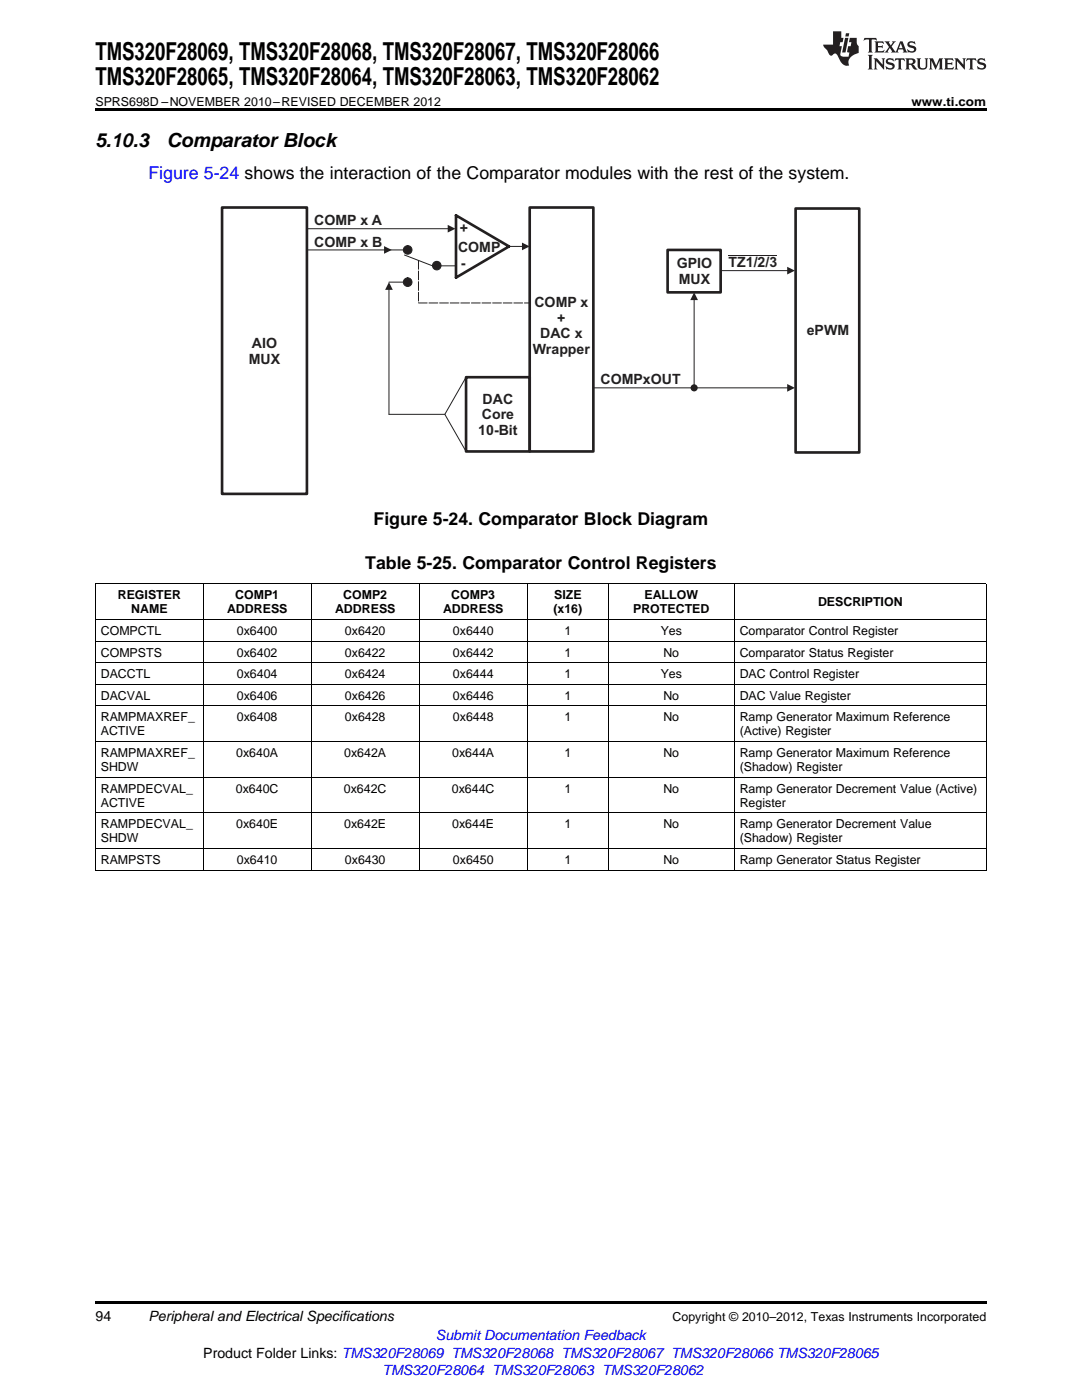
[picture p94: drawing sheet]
<svg xmlns="http://www.w3.org/2000/svg" width="216mm" height="279mm" viewBox="0 0 216 279" stroke-linecap="round" stroke-linejoin="round" font-family="sans-serif">
<defs><g id="words">
<g font-size="4.9">
<text x="19" y="12">TMS320F28069, TMS320F28068, TMS320F28067, TMS320F28066</text>
<text x="19" y="16.9">TMS320F28065, TMS320F28064, TMS320F28063, TMS320F28062</text>
</g>
<g font-size="3.9">
<text x="19" y="29.3">5.10.3</text>
<text x="33.3" y="29.3">Comparator Block</text>
</g>
<text font-size="3.5" fill="#00f" x="29.6" y="35.6">Figure 5-24 shows the interaction of the Comparator modules with the rest of the system.</text>
<g font-size="3.5">
<text x="74.5" y="104.8">Figure 5-24. Comparator Block Diagram</text>
<text x="72.9" y="113.6">Table 5-25. Comparator Control Registers</text>
</g>
<g font-size="2.8" fill="#231f20">
<text x="62.7" y="44.9">COMP x A</text>
<text x="91.8" y="46.5">+</text>
<text x="62.7" y="49.3">COMP x B</text>
<text x="91.4" y="50.2">COMP</text>
<text x="92" y="53.5">-</text>
<text x="135" y="53.5">GPIO</text>
<text x="145.4" y="53.3">TZ1/2/3</text>
<text x="135.4" y="56.7">MUX</text>
<text x="106.6" y="61.2">COMP x</text>
<text x="111.2" y="64.4">+</text>
<text x="50.3" y="69.4">AIO</text>
<text x="106.3" y="70.7">Wrapper</text>
<text x="107.8" y="67.5">DAC x</text>
<text x="161" y="67">ePWM</text>
<text x="49.6" y="72.6">MUX</text>
<text x="119.8" y="76.7">COMPxOUT</text>
<text x="96.1" y="83.7">Core</text>
<text x="96.3" y="80.5">DAC</text>
<text x="95.4" y="86.9">10-Bit</text>
</g>
<g font-size="2.8">
<text x="19" y="263.6">94</text>
<text x="29.6" y="263.6">Peripheral and Electrical Specifications</text>
<text x="40.6" y="270.9">Product Folder Links: TMS320F28069 TMS320F28068 TMS320F28067 TMS320F28066 TMS320F28065</text>
</g>
<g font-size="2.8" fill="#00f">
<text x="87" y="267.4">Submit Documentation Feedback</text>
<text x="76.3" y="274.5">TMS320F28064 TMS320F28063 TMS320F28062</text>
</g>
<g font-size="2.5">
<text x="19" y="21.1">SPRS698D –NOVEMBER 2010–REVISED DECEMBER 2012</text>
<text x="181.9" y="21.1">www.ti.com</text>
<text x="23.5" y="119.6">REGISTER</text>
<text x="46.9" y="119.6">COMP1</text>
<text x="68.5" y="119.6">COMP2</text>
<text x="90" y="119.6">COMP3</text>
<text x="110.6" y="119.6">SIZE</text>
<text x="128.6" y="119.6">EALLOW</text>
<text x="26.2" y="122.4">NAME</text>
<text x="45.3" y="122.4">ADDRESS</text>
<text x="66.9" y="122.4">ADDRESS</text>
<text x="88.4" y="122.4">ADDRESS</text>
<text x="110.4" y="122.4">(x16)</text>
<text x="126.3" y="122.4">PROTECTED</text>
<text x="163.2" y="121">DESCRIPTION</text>
<text x="20.1" y="126.7">COMPCTL</text>
<text x="20.1" y="131">COMPSTS</text>
<text x="47.3" y="126.7">0x6400</text>
<text x="47.3" y="131">0x6402</text>
<text x="68.8" y="126.7">0x6420</text>
<text x="68.8" y="131">0x6422</text>
<text x="90.4" y="126.7">0x6440</text>
<text x="90.4" y="131">0x6442</text>
<text x="112.6" y="126.7">1</text>
<text x="112.6" y="131">1</text>
<text x="131.8" y="126.7">Yes</text>
<text x="132.4" y="131">No</text>
<text x="147.6" y="126.7">Comparator Control Register</text>
<text x="147.6" y="131">Comparator Status Register</text>
<text x="20.1" y="135.3">DACCTL</text>
<text x="47.3" y="135.3">0x6404</text>
<text x="68.8" y="135.3">0x6424</text>
<text x="90.4" y="135.3">0x6444</text>
<text x="112.6" y="135.3">1</text>
<text x="131.8" y="135.3">Yes</text>
<text x="147.6" y="135.3">DAC Control Register</text>
<text x="20.1" y="139.6">DACVAL</text>
<text x="20.1" y="143.9">RAMPMAXREF_</text>
<text x="47.3" y="139.6">0x6406</text>
<text x="47.3" y="143.9">0x6408</text>
<text x="68.8" y="139.6">0x6426</text>
<text x="68.8" y="143.9">0x6428</text>
<text x="90.4" y="139.6">0x6446</text>
<text x="90.4" y="143.9">0x6448</text>
<text x="112.6" y="139.6">1</text>
<text x="112.6" y="143.9">1</text>
<text x="132.4" y="139.6">No</text>
<text x="132.4" y="143.9">No</text>
<text x="147.6" y="139.6">DAC Value Register</text>
<text x="147.6" y="143.9">Ramp Generator Maximum Reference</text>
<text x="20.1" y="146.8">ACTIVE</text>
<text x="147.6" y="146.8">(Active) Register</text>
<text x="20.1" y="151.1">RAMPMAXREF_</text>
<text x="20.1" y="153.9">SHDW</text>
<text x="47.1" y="151.1">0x640A</text>
<text x="68.7" y="151.1">0x642A</text>
<text x="90.2" y="151.1">0x644A</text>
<text x="112.6" y="151.1">1</text>
<text x="132.4" y="151.1">No</text>
<text x="147.6" y="151.1">Ramp Generator Maximum Reference</text>
<text x="147.6" y="153.9">(Shadow) Register</text>
<text x="20.1" y="158.2">RAMPDECVAL_</text>
<text x="20.1" y="161">ACTIVE</text>
<text x="47.1" y="158.2">0x640C</text>
<text x="68.6" y="158.2">0x642C</text>
<text x="90.2" y="158.2">0x644C</text>
<text x="112.6" y="158.2">1</text>
<text x="132.4" y="158.2">No</text>
<text x="147.6" y="158.2">Ramp Generator Decrement Value (Active)</text>
<text x="147.6" y="161">Register</text>
<text x="20.1" y="165.3">RAMPDECVAL_</text>
<text x="47.1" y="165.3">0x640E</text>
<text x="68.7" y="165.3">0x642E</text>
<text x="90.2" y="165.3">0x644E</text>
<text x="112.6" y="165.3">1</text>
<text x="132.4" y="165.3">No</text>
<text x="147.6" y="165.3">Ramp Generator Decrement Value</text>
<text x="20.1" y="168.1">SHDW</text>
<text x="20.1" y="172.4">RAMPSTS</text>
<text x="47.3" y="172.4">0x6410</text>
<text x="68.8" y="172.4">0x6430</text>
<text x="90.4" y="172.4">0x6450</text>
<text x="112.6" y="172.4">1</text>
<text x="132.4" y="172.4">No</text>
<text x="147.6" y="168.1">(Shadow) Register</text>
<text x="147.6" y="172.4">Ramp Generator Status Register</text>
<text x="134.2" y="263.6">Copyright © 2010–2012, Texas Instruments Incorporated</text>
</g>
</g></defs>
<path d="M19 259.7h177.8v.5h-177.8z" fill="#000"/>
<g fill="none" stroke="#000" stroke-width=".2">
<path d="M19 116.5h177.8M19.1 116.6v57.1M40.5 116.6v57.1M62.1 116.6v57.1M83.6 116.6v57.1M105.2 116.6v57.1M121.3 116.6v57.1M146.5 116.6v57.1M196.8 116.6v57.1M19 136.5h177.8M19 132.2h177.8M19 127.9h177.8"/>
<path d="M19 123.6h177.8M19 155.1h177.8M19 148h177.8M19 140.8h177.8M19 173.7h177.8M19 169.4h177.8M19 162.2h177.8"/>
</g>
<path d="M44.3 41.4h16.9v57.2h-16.9z" fill="none" stroke="#231f20" stroke-width=".53"/>
<path d="M61.2 45.6h29.2" fill="none" stroke="#231f20" stroke-width=".2"/>
<path d="M89.3 44.9l1.6 .7-1.6 .8z" fill="#231f20"/>
<path d="M61.2 49.9h16.5" fill="none" stroke="#231f20" stroke-width=".2"/>
<path d="M76.6 49.1l1.6 .8-1.6 .7z" fill="#231f20"/>
<path d="M77.6 56.3h2.9M77.6 49.9h2.9M80.7 50.9l5.6 2.2M88 53.1h3.1" fill="none" stroke="#231f20" stroke-width=".2"/>
<circle cx="87.1" cy="53" r=".85" fill="#231f20"/>
<circle cx="87.1" cy="53" r=".85" fill="none" stroke="#231f20" stroke-width=".2"/>
<circle cx="81.4" cy="49.9" r=".85" fill="#231f20"/>
<circle cx="81.4" cy="49.9" r=".85" fill="none" stroke="#231f20" stroke-width=".2"/>
<circle cx="81.3" cy="56.3" r=".86" fill="#231f20"/>
<g fill="none" stroke="#231f20" stroke-width=".2">
<path d="M77.6 56.8v25.9"/>
<circle cx="81.3" cy="56.3" r=".86"/>
</g>
<path d="M91 43l10.6 6.2-10.6 6.2z" fill="none" stroke="#231f20" stroke-width=".53"/>
<path d="M77.6 56.3l.8 1.5h-1.6z" fill="#231f20"/>
<path d="M83.5 52v8.5h22.2" fill="none" stroke="#231f20" stroke-width=".2" stroke-dasharray="1.8 .4"/>
<path d="M105.7 41.4h12.7v48.7h-12.7z" fill="none" stroke="#231f20" stroke-width=".53"/>
<path d="M101.6 49.2h3.6" fill="none" stroke="#231f20" stroke-width=".2"/>
<path d="M104.2 48.4l1.5 .8-1.5 .7z" fill="#231f20"/>
<path d="M93 75.3h12.7v14.8h-12.7z" fill="none" stroke="#231f20" stroke-width=".53"/>
<path d="M93 75.3l-4.2 7.4 4.2 7.4M118.4 77.4h39.7M77.6 82.7h11.2" fill="none" stroke="#231f20" stroke-width=".2"/>
<path d="M157.1 76.6l1.5 .8-1.5 .8z" fill="#231f20"/>
<path d="M133.2 49.9h10.6v8.4h-10.6z" fill="none" stroke="#231f20" stroke-width=".53"/>
<path d="M138.5 58.9v18.5" fill="none" stroke="#231f20" stroke-width=".2"/>
<g fill="#231f20">
<path d="M138.5 58.3l.8 1.6h-1.6z"/>
<circle cx="138.5" cy="77.4" r=".71"/>
</g>
<path d="M143.9 54h14.2M145.4 51h9.7" fill="none" stroke="#231f20" stroke-width=".2"/>
<path d="M157.1 53.2l1.5 .8-1.5 .8z" fill="#231f20"/>
<path d="M158.8 41.6h12.7v48.7h-12.7z" fill="none" stroke="#231f20" stroke-width=".53"/>
<path d="M19 21.6h177.8v.6h-177.8z" fill="#000"/>
<g fill="#231f20">
<path d="M172.5 7.6l-.1 .5 .4-.2h.6v.1v2.1l-.2 .4h.9l-.2-.4v-2.1l.1-.1h.5l.5 .2-.2-.5zM174.5 8.3l.2 .3v1.5l-.2 .4h1.8l.2-.6a1.04 1.04 0 0 1-1.3 .2v-.7h.6l.3 .2v-.6l-.3 .2h-.6v-.6l.8-.1 .4 .3-.2-.5zM176.5 8.3l.9 1.1-.9 1.1h.8l-.2-.2 .4-.7 .5 .7-.2 .2h1.5l-.2-.2 .2-.4h.9l.1 .4-.2 .2h1l-.3-.3-.7-1.9h-.5l-.9 2-.8-1 .9-1h-.8l.1 .3-.4 .5-.3-.6 .1-.2zM179.7 8.6l.4 1h-.7zM181.3 8.4a.63 .63 0 0 0-.2 .7 .63 .63 0 0 0 .6 .4l.6 .2 .1 .2a.75 .75 0 0 1-.7 .4 .75 .75 0 0 1-.6-.5l.1 .7 .1-.1a1.11 1.11 0 0 0 1.5-.6 1.13 1.13 0 0 0-1.2-.8l-.1-.4a1.04 1.04 0 0 1 1.2 .2l-.2-.5-.2 .1-.4-.2zM173.2 10.9l.2 .4v2.2l-.2 .4h1l-.3-.4v-2.2l.3-.4zM174.3 11.6l.3 .4v1.5l-.3 .4h.8l-.2-.4v-1.3l1.5 1.7v-1.9l.2-.4h-.7l.2 .4v.9l-1.1-1.3zM177 11.8a.62 .62 0 0 0-.2 .7 .62 .62 0 0 0 .6 .4l.6 .1 .1 .3a.76 .76 0 0 1-.7 .3 .76 .76 0 0 1-.7-.4l.2 .7 .1-.1a1.11 1.11 0 0 0 1.5-.6 1.13 1.13 0 0 0-1.2-.8l-.1-.4a1.04 1.04 0 0 1 1.2 .2l-.2-.6-.2 .1-.5-.1zM178.7 11.6l-.2 .6a.61 .61 0 0 1 .8-.3v1.6l-.2 .4h.9l-.2-.4v-1.6a.63 .63 0 0 1 .7 .3l-.1-.6zM180.6 11.6l.3 .4v1.5l-.3 .4h1l-.2-.2-.1-.8 .6 .2a.76 .76 0 0 0 1.2 .7l-1-1a.58 .58 0 0 0 .6-.5 .58 .58 0 0 0-.5-.6zM181.4 11.9h.1a.45 .45 0 0 1 .5 .1 .45 .45 0 0 1 .1 .5l-.8 .2zM182.9 11.6l.2 .2a2.17 2.17 0 0 0 .3 1.9 .99 .99 0 0 0 1.6-.6v-1.1l.2-.4h-.7l.2 .2a1.92 1.92 0 0 1-.2 1.8 .6 .6 0 0 1-.9-.5v-1.1l.2-.4zM185.4 11.6l.2 .4v1.5l-.2 .4h.7l-.2-.4v-1.4l.8 1.8 .8-1.8v1.4l-.2 .4h.9l-.2-.4v-1.5l.2-.4h-.8l-.6 1.5-.6-1.5zM188.4 11.6l.2 .4v1.5l-.2 .4h1.8l.1-.6a1.04 1.04 0 0 1-1.2 .1v-.6h.5l.4 .2v-.6l-.4 .2h-.5v-.7h.8l.3 .3-.1-.6zM190.5 11.6l.2 .4v1.5l-.2 .4h.7l-.2-.4v-1.3l1.5 1.7v-1.9l.2-.4h-.7l.2 .4v.9l-1.1-1.3zM192.9 11.6l-.1 .6a.61 .61 0 0 1 .7-.3l.1 1.6-.3 .4h1l-.3-.4 .1-1.6a.63 .63 0 0 1 .7 .3l-.1-.6zM195.2 11.8a.62 .62 0 0 0-.2 .7 .62 .62 0 0 0 .6 .4l.6 .1 .1 .3a.76 .76 0 0 1-.7 .3 .76 .76 0 0 1-.6-.4l.1 .7 .1-.1a1.11 1.11 0 0 0 1.6-.6 1.13 1.13 0 0 0-1.3-.8l-.1-.4a1.04 1.04 0 0 1 1.2 .2l-.1-.6-.2 .1-.5-.1z"/>
<path d="M166.2 6.3v2.6h-1.9v.4l.8 .9a.91 .91 0 0 0 1 .8 .56 .56 0 0 1 .5-.3 .56 .56 0 0 1 .5 .3l.4 .8a1.53 1.53 0 0 0 1.9 1.2 1.54 1.54 0 0 1 1-2.1l.9-.3v-1.4a1.52 1.52 0 0 1-.4-1.6h-1.3l-.2 .8h.5l-.2 .8h-.5l-.1 1v.2l.4 .1-.2 .8a1.93 1.93 0 0 1-1.6-.3l.3-1.8h-.5l.2-.8h.4l.2-.8h-.4v-1.3zM168.6 7.6l-.6 2.9h.7l.6-2.9zM168.8 6.6l-.1 .7h.6l.2-.7z"/>
</g>
<use href="#words"/>
</svg>
